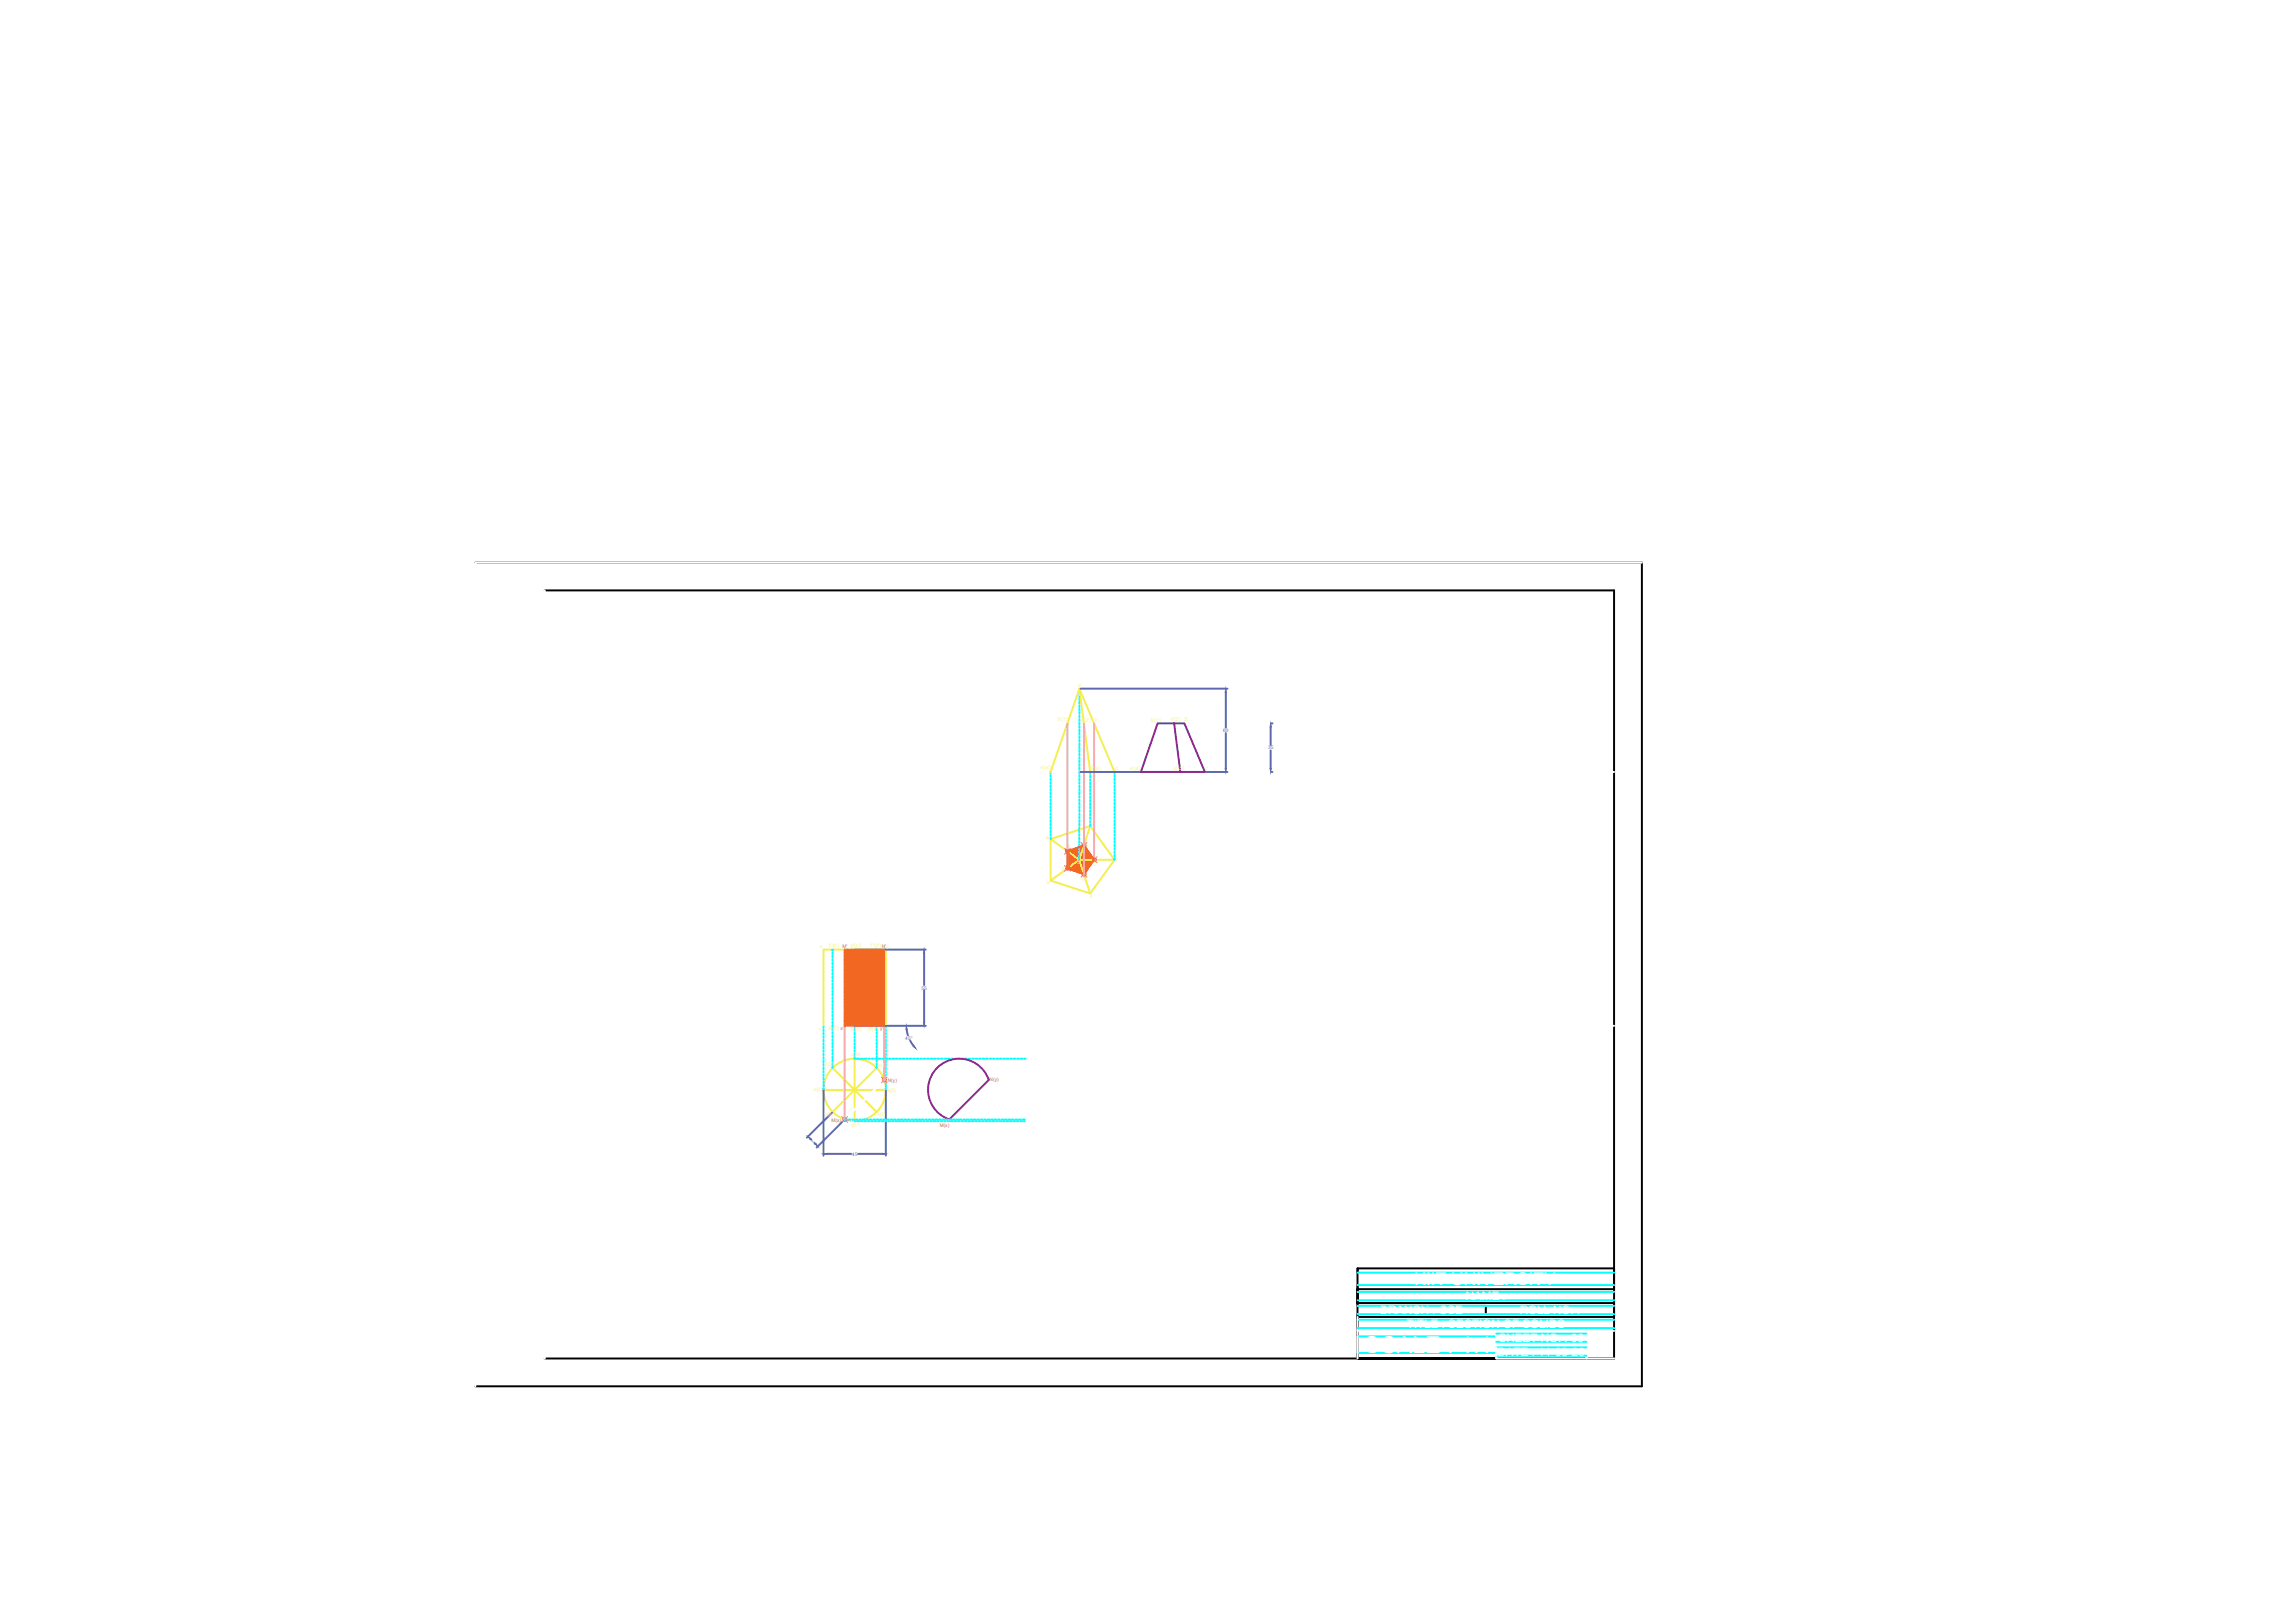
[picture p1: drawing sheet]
<svg xmlns="http://www.w3.org/2000/svg" width="297mm" height="210mm" viewBox="0 0 297 210" stroke-linecap="round" stroke-linejoin="round" font-family="sans-serif">
<defs><g id="words">
<text font-size="3" fill="#fff" x="176.5" y="175.1">SCALE : 1:1</text>
<text font-size="2.3" fill="#fff" x="183" y="166.3">KIIT UNIVERSITY</text>
<g font-size="1.5" fill="#fff">
<text x="178.6" y="170.1">BRANCH : CSE</text>
<text x="182" y="171.9">TITLE : SECTION OF SOLIDS</text>
<text x="189.6" y="168.3">NAME :</text>
<text x="193.9" y="173.7">SHEET NO. : 06</text>
<text x="196.6" y="170.1">ROLL NO. :</text>
<text x="193.7" y="175.4">DATE : 11-03-26</text>
</g>
<g font-size=".6" fill="#f7f281">
<text x="139.4" y="88.9">o'</text>
<text x="136.8" y="93.3">5'(1')</text>
<text x="139.7" y="93.4">4'(2')</text>
<text x="141.6" y="93.5">3'</text>
<text x="148.9" y="93.4">5'(1')</text>
<text x="151.4" y="93.3">4'(2') 3'</text>
<text x="134.6" y="99.6">e'(a')</text>
<text x="141.1" y="99.6">d'(b')</text>
<text x="144.3" y="99.6">c'</text>
<text x="146.2" y="99.6">e'(a')</text>
<text x="151.9" y="99.6">d'(b')</text>
<text x="155.9" y="99.7">c'</text>
<text x="141" y="106.6">b</text>
<text x="135.3" y="108.6">a</text>
<text x="137.4" y="112.6">5</text>
<text x="138.2" y="109.7">1</text>
<text x="139.3" y="111.8">o</text>
<text x="139.9" y="114">4</text>
<text x="140.5" y="109.6">2</text>
<text x="141.4" y="112.1">3</text>
<text x="144.3" y="111.4">c</text>
<text x="135.5" y="114.4">e</text>
<text x="141" y="116.2">d</text>
<text x="106.1" y="122.7">a</text>
<text x="107.2" y="122.6">h'(b') M' g'(c')</text>
<text x="112.6" y="122.6">f '(d')N'e'</text>
<text x="105.9" y="133.4">1'</text>
<text x="106.6" y="138">b(2)</text>
<text x="107.2" y="133.3">8'(2') x'</text>
<text x="110" y="133.4">7'(3')</text>
<text x="110.2" y="136.7">c(3)</text>
<text x="112.3" y="133.4">6'(4') y'</text>
<text x="114.8" y="133.4">5'</text>
<text x="105.3" y="141.2">a(1)</text>
<text x="113.6" y="138.1">d(4)</text>
<text x="114.8" y="141.3">e(5)</text>
<text x="106.6" y="144.4">h(8)</text>
<text x="110.2" y="145.7">g(7)</text>
<text x="113.5" y="144.4">f(6)</text>
</g>
<g font-size=".6" fill="#5e67af">
<text x="158.2" y="94.7">60</text>
<text x="164" y="97">35</text>
<text x="119.2" y="128.1">55</text>
<text x="117.1" y="134.6">45°</text>
<text x="110.2" y="149.6">45</text>
</g>
<g font-size=".6" fill="#a86859">
<text x="114.9" y="140">N(y)</text>
<text x="128" y="139.9">N(y)</text>
<text x="107.6" y="145.2">M(x)</text>
<text x="121.6" y="145.8">M(x)</text>
</g>
<text font-size=".4" fill="#5e67af" x="104.9" y="147.7" transform="rotate(45 104.9 147.7)">10</text>
</g></defs>
<!-- layer: 0 -->
<g fill="none" stroke="#000" stroke-width=".25">
<path d="M61.5 72.8h150.9v106.6h-150.9M70.5 76.4h138.3v99.4M70.5 175.8h138.3M175.6 172.3v-1.9h33.2v-1.8h-33.2v-1.8h33.2v-2.7h-33.2v11.7h33.2M175.6 170.1v.7M175.6 164.1v.6M175.6 166.3v.9M175.6 168.3v.7M175.6 171.9v1.1M175.6 175.1v.7M190.8 168.6h-15.2h16.6M192.2 169v1.1"/>
<path d="M193.6 175.8h-18h18"/>
</g>
<g fill="none" stroke="#0ff" stroke-width=".25">
<path d="M135.9 99.9v.2M139.6 99.8v.3M139.6 89.1v.2M139.6 89.5v.2M139.6 89.9v.2M139.6 90.4v.2M139.6 90.8v.2M139.6 91.3v.2M139.6 91.7v.2M139.6 92.2v.2M139.6 92.6v.2M139.6 93.1v.2"/>
<path d="M139.6 93.5v.2M139.6 94v.2M139.6 94.4v.2M139.6 94.8v.3M139.6 95.3v.2M139.6 95.8v.2M139.6 96.2v.2M139.6 96.6v.3M139.6 97.1v.2M139.6 97.6v.2M139.6 98v.2M139.6 98.4v.3"/>
<path d="M139.6 98.9v.2M139.6 99.3v.3M141 99.9v.3M144.2 99.9v.2M135.9 100.3v.2M135.9 100.8v.2M135.9 101.2v.2M135.9 101.7v.2M135.9 102.1v.2M135.9 102.5v.3M135.9 103v.2M135.9 103.5v.2"/>
<path d="M135.9 103.9v.2M135.9 104.3v.3M135.9 104.8v.2M135.9 105.3v.2M135.9 105.7v.2M135.9 106.1v.3M135.9 106.6v.2M135.9 107v.3M135.9 107.5v.2M135.9 107.9v.3M135.9 108.4v.2M139.6 107.5v.2"/>
<path d="M139.6 107.9v.3M139.6 108.4v.2M139.6 108.8v.3M139.6 109.3v.2M139.6 109.7v.3M139.6 110.2v.2M139.6 110.6v.3M139.6 111.1v.2M139.6 107v.3M139.6 100.3v.2M139.6 100.8v.2M139.6 101.2v.2"/>
<path d="M139.6 101.7v.2M139.6 102.1v.2M139.6 102.5v.3M139.6 103v.2M139.6 103.5v.2M139.6 103.9v.2M139.6 104.3v.3M139.6 104.8v.2M139.6 105.3v.2M139.6 105.7v.2M139.6 106.1v.3M139.6 106.6v.2"/>
<path d="M141 100.4v.2M141 100.8v.2M141 101.3v.2M141 101.7v.3M141 102.2v.2M141 102.6v.2M141 103.1v.2M141 103.5v.3M141 104v.2M141 104.4v.2M141 104.9v.2M141 105.3v.2"/>
<path d="M141 105.8v.2M141 106.2v.2M141 106.7v.2M144.2 100.3v.2M144.2 100.8v.2M144.2 101.2v.2M144.2 101.7v.2M144.2 102.1v.2M144.2 102.5v.3M144.2 103v.2M144.2 103.5v.2M144.2 103.9v.2"/>
<path d="M144.2 104.3v.3M144.2 104.8v.2M144.2 105.3v.2M144.2 105.7v.2M144.2 106.1v.3M144.2 106.6v.2M144.2 107v.3M144.2 107.5v.2M144.2 107.9v.3M144.2 108.4v.2M144.2 108.8v.3M144.2 109.3v.2"/>
<path d="M144.2 109.7v.3M144.2 110.2v.2M144.2 110.6v.3M144.2 111.1v.2M106.5 132.8v.2M106.5 133.2v.2M106.5 133.7v.2M106.5 134.1v.2M106.5 134.5v.3M106.5 135v.2M106.5 135.4v.3M106.5 135.9v.2"/>
<path d="M106.5 136.3v.3M106.5 136.8v.2M106.5 137.2v.3M106.5 137.7v.2M106.5 138.1v.3M106.5 138.6v.2M106.5 139v.2M106.5 139.5v.2M106.5 139.9v.3M107.7 122.9v.1M107.7 123.2v.3M107.7 123.7v.2"/>
<path d="M107.7 124.1v.2M107.7 124.6v.2M107.7 125v.3M107.7 125.5v.2M107.7 125.9v.2M107.7 126.4v.2M107.7 126.8v.2M107.7 127.3v.2M107.7 127.7v.2M107.7 128.2v.2M107.7 128.6v.2M107.7 129.1v.2"/>
<path d="M107.7 129.5v.2M107.7 130v.2M107.7 130.4v.2M107.7 130.8v.3M107.7 131.3v.2M107.7 131.8v.2M107.7 132.2v.2M107.7 132.6v.3M107.7 133.1v.2M107.7 133.6v.2M107.7 134v.2M107.7 134.5v.2"/>
<path d="M107.7 134.9v.2M107.7 135.4v.2M107.7 135.8v.2M107.7 136.3v.2M107.7 136.7v.2M107.7 137.2v.2M107.7 137.6v.2M107.7 138.1v.1M110.6 132.6v.4M110.6 122.9v.1M110.6 123.2v.3M110.6 123.7v.2"/>
<path d="M110.6 124.1v.2M110.6 124.6v.2M110.6 125v.3M110.6 125.5v.2M110.6 125.9v.2M110.6 126.4v.2M110.6 126.8v.2M110.6 127.3v.2M110.6 127.7v.2M110.6 128.2v.2M110.6 128.6v.2M110.6 129.1v.2"/>
<path d="M110.6 129.5v.2M110.6 130v.2M110.6 130.4v.2M110.6 130.8v.3M110.6 131.3v.2M110.6 131.8v.2M110.6 132.2v.2M110.6 133.2v.2M110.6 133.7v.2M110.6 134.1v.2M110.6 134.5v.3M110.6 135v.2"/>
<path d="M110.6 135.4v.3M110.6 135.9v.2M110.6 136.3v.3M110.6 136.8v.2h.2M111 137h.2M111.4 137h.2M111.9 137h.2M112.3 137h.2M112.8 137h.2M113.2 137h.2M113.4 122.9v.1M113.4 123.2v.3"/>
<path d="M113.4 123.7v.2M113.4 124.1v.2M113.4 124.6v.2M113.4 125v.3M113.4 125.5v.2M113.4 125.9v.2M113.4 126.4v.2M113.4 126.8v.2M113.4 127.3v.2M113.4 127.7v.2M113.4 128.2v.2M113.4 128.6v.2"/>
<path d="M113.4 129.1v.2M113.4 129.5v.2M113.4 130v.2M113.4 130.4v.2M113.4 130.8v.3M113.4 131.3v.2M113.4 131.8v.2M113.4 132.2v.2M113.4 132.6v.3M113.4 133.1v.2M113.4 133.6v.2M113.4 134v.2"/>
<path d="M113.4 134.5v.2M113.4 134.9v.2M113.4 135.4v.2M113.4 135.8v.2M113.4 136.3v.2M113.4 136.7v.2M113.4 137.2v.2M113.4 137.6v.2M113.4 138.1v.1M113.7 137h.2M114.1 137h.2M114.6 137h.2"/>
<path d="M114.6 132.8v.2M114.6 133.2v.2M114.6 133.7v.2M114.6 134.1v.2M114.6 134.5v.3M114.6 135v.2M114.6 135.4v.3M114.6 135.9v.2M114.6 136.3v.3M114.6 136.8v.2M114.6 137.2v.3M114.6 137.7v.2"/>
<path d="M114.6 138.1v.3M114.6 138.6v.2M114.6 139v.2M114.6 139.5v.2M114.6 139.9v.3M115 137h.2M115.5 137h.2M115.9 137h.2M116.3 137h.3M116.8 137h.2M117.2 137h.3M117.7 137h.2"/>
<path d="M118.1 137h.3M118.6 137h.2M119 137h.3M119.5 137h.2M119.9 137h.3M120.4 137h.2M120.8 137h.3M121.3 137h.2M121.7 137h.2M122.2 137h.2M122.6 137h.3M123.1 137h.2"/>
<path d="M123.5 137h.2M124 137h.2M124.4 137h.3M124.9 137h.2M125.3 137h.2M125.8 137h.2M126.2 137h.2M126.7 137h.2M127.1 137h.2M127.6 137h.2M128 137h.2M128.5 137h.2"/>
<path d="M128.9 137h.2M129.4 137h.2M129.8 137h.2M130.2 137h.3M130.7 137h.2M131.2 137h.2M131.6 137h.2M132 137h.3M132.5 137h.2M106.5 140.4v.2M106.5 140.8v.2M109.3 144.9h.3"/>
<path d="M109.8 144.9h.3M110.3 144.9h.2M110.6 145.1h.1M110.7 144.9h.2M110.9 145.1h.3M111.2 144.9h.2M111.4 145.1h.2M111.6 144.9h.3M111.8 145.1h.2M112.1 144.9h.2M112.3 145.1h.2M112.5 144.9h.2"/>
<path d="M112.7 145.1h.2M113 144.9h.2M113.2 145.1h.2M113.4 144.9h.2M113.6 145.1h.2M113.9 144.9h.2M114.1 145.1h.2M114.3 144.9h.2M114.5 145.1h.2M114.6 140.4v.2M114.6 140.8v.2M114.8 144.9h.2"/>
<path d="M115 145.1h.2M115.2 144.9h.2M115.4 145.1h.2M115.7 144.9h.2M115.9 145.1h.2M116.1 144.9h.2M116.3 145.1h.2M116.6 144.9h.2M116.7 145.1h.3M117 144.9h.2M117.2 145.1h.2M117.5 144.9h.2"/>
<path d="M117.7 145.1h.2M117.9 144.9h.2M118.1 145.1h.2M118.3 144.9h.3M118.5 145.1h.3M118.8 144.9h.2M119 145.1h.2M119.2 144.9h.3M119.5 145.1h.2M119.7 144.9h.2M119.9 145.1h.2M120.1 144.9h.3"/>
<path d="M120.3 145.1h.3M120.6 144.9h.2M120.8 145.1h.2M121 144.9h.3M121.2 145.1h.3M121.5 144.9h.2M121.7 145.1h.2M121.9 144.9h.3M122.1 145.1h.3M122.4 144.9h.2M122.6 145.1h.2M122.8 144.9h.3"/>
<path d="M123 145.1h.3M123.3 144.9h.2M123.5 145.1h.2M123.7 144.9h.3M123.9 145.1h.2M124.2 144.9h.2M124.4 145.1h.2M124.6 144.9h.2M124.8 145.1h.3M125.1 144.9h.2M125.3 145.1h.2M125.5 144.9h.3"/>
<path d="M125.7 145.1h.2M126 144.9h.2M126.2 145.1h.2M126.4 144.9h.2M126.6 145.1h.2M126.9 144.9h.2M127.1 145.1h.2M127.3 144.9h.2M127.5 145.1h.2M127.8 144.9h.2M128 145.1h.2M128.2 144.9h.2"/>
<path d="M128.4 145.1h.2M128.7 144.9h.2M128.9 145.1h.2M129.1 144.9h.2M129.3 145.1h.2M129.6 144.9h.2M129.8 145.1h.2M130 144.9h.2M130.2 145.1h.2M130.5 144.9h.2M130.6 145.1h.3M130.9 144.9h.2"/>
<path d="M131.1 145.1h.2M131.4 144.9h.2M131.6 145.1h.2M131.8 144.9h.2M132 145.1h.2M132.3 144.9h.3M132.4 145.1h.2M175.6 170.1h33.2M175.6 164.7h33.2M175.6 166.3h33.2M175.6 167.2h33.2M175.6 168.3h33.2"/>
<path d="M175.6 169h33.2M175.6 170.8h33.2M175.6 171.9h33.2M175.6 172.9h18M175.6 175.1h18M193.6 172.6h11.6M193.6 173.6h11.6M193.6 175.4h11.6M193.6 174.4h11.6"/>
</g>
<path d="M70.5 76.4v99.4M212.4 72.8h-150.9v106.6M70.5 99.9h138.3M128.2 93.6h40.3M70.5 132.8h138.3M121.4 132.8l-17.3 17.3M175.6 170.4v1.8h33.2M175.6 171.9v3.9M193.6 172.2v3.6h11.6M193.6 172.6v-.4v1.8h11.6M193.6 173.6v2.2M205.2 172.2v3.6h3.6" fill="none" stroke="#fff" stroke-width=".25"/>
<g fill="none" stroke="#f4ee51" stroke-width=".25">
<path d="M135.9 99.9l3.7-10.8 4.6 10.8M139.6 89.1l1.4 10.8M135.9 108.6l5.1-1.7 3.2 4.4-3.2 4.3-5.1-1.6zM135.9 114l3.7-2.7 1.4 4.3M135.9 108.6l3.7 2.7M141 106.9l-1.4 4.4h4.6M106.5 132.8v-9.9h8.1v9.9M110.6 137v4l-2.9-2.8M113.4 138.2l-2.8 2.8h4M106.5 141h4.1l-2.9 2.9M113.4 143.9l-2.8-2.9v4.1"/>
<circle cx="110.6" cy="141" r="4"/>
</g>
<g fill="none" stroke="#f26722" stroke-width=".25">
<path d="M138.1 110.2l2.1-.8 1.3 1.9-1.3 1.8-2.1-.7zM138.2 110.1l-.1 .1M138.4 110l-.3 .4M138.7 110l-.6 .5M138.9 109.9l-.8 .8M139.2 109.8l-1.1 1.1M139.4 109.7l-1.3 1.3M139.6 111.3h.1M139.7 109.6l-1.6 1.6M139.9 109.5l-1.8 1.9M140.2 109.4l-2.1 2.1M140.3 109.5l-2.2 2.2"/>
<path d="M140.3 109.6l-2.2 2.2M140.3 113l-.1 .1M140.4 109.7l-2.3 2.3M140.5 109.8l-2.4 2.4M140.6 109.8l-2.5 2.5M140.6 110l-2.4 2.4M140.7 110l-2.4 2.5M140.7 110.1l-2.3 2.4M140.7 112.4l-.6 .7M140.8 110.2l-2.3 2.3M140.9 110.3l-2.3 2.3M141 110.4l-2.2 2.2"/>
<path d="M141 110.5l-2.1 2.2M141.1 110.6l-2.1 2.1M141.1 111.9l-1.1 1.1M141.1 110.7l-2 2M141.2 110.8l-2 2M141.3 110.9l-2 1.9M141.4 111l-1.9 1.9M141.4 111.1l-1.8 1.8M141.5 111.2l-1.8 1.8M141.5 111.3l-1.7 1.7M109.3 122.9h.1M109.5 122.9l-.2 .2"/>
<path d="M109.7 122.9l-.4 .4M109.8 122.9l-.5 .5M110 122.9l-.7 .7M110.2 122.9l-.9 .9M110.4 122.9l-1.1 1.1M110.5 122.9l-1.2 1.3M110.7 122.9l-1.4 1.4M110.9 122.9l-1.6 1.6M111.1 122.9l-1.8 1.8M111.3 122.9l-2 2M111.4 122.9l-2.1 2.1M111.6 122.9l-2.3 2.3"/>
<path d="M111.8 122.9l-2.5 2.5M112 122.9l-2.7 2.7M112.1 122.9l-2.8 2.9M112.3 122.9l-3 3.1M112.5 122.9l-3.2 3.2M112.7 122.9l-3.4 3.4M112.9 122.9l-3.6 3.6M113.1 122.9l-3.8 3.8M113.2 122.9l-3.9 3.9M113.4 122.9l-4.1 4.1M113.6 122.9l-4.3 4.3M113.8 122.9l-4.5 4.5"/>
<path d="M113.9 122.9l-4.6 4.7M114.1 122.9l-4.8 4.8M114.3 122.9l-5 5M114.4 123l-5.1 5.1M114.4 123.2l-5.1 5.1M114.4 123.4l-5.1 5.1M114.4 123.5l-5.1 5.1M114.4 123.7l-5.1 5.1M114.4 123.9l-5.1 5.1M114.4 124.1l-5.1 5.1M114.4 124.2l-5.1 5.2M114.4 124.4l-5.1 5.1"/>
<path d="M114.4 124.6l-5.1 5.1M114.4 124.8l-5.1 5.1M114.4 125l-5.1 5.1M114.4 125.1l-5.1 5.2M114.4 125.3l-5.1 5.1M114.4 125.5l-5.1 5.1M114.4 125.7l-5.1 5.1M114.4 125.8l-5.1 5.2M114.4 126l-5.1 5.2M114.4 126.2l-5.1 5.1M114.4 126.4l-5.1 5.1M114.4 126.6l-5.1 5.1"/>
<path d="M114.4 126.8l-5.1 5.1M114.4 126.9l-5.1 5.2M114.4 127.1l-5.1 5.1M114.4 127.3l-5.1 5.1M114.4 127.5l-5.1 5.1M114.4 127.6l-5.1 5.2M114.4 127.8l-4.9 5M114.4 128l-4.7 4.8M114.4 128.2l-4.6 4.6M114.4 128.4l-4.4 4.4M114.4 128.6l-4.2 4.2M114.4 128.7l-4 4.1"/>
<path d="M114.4 128.9l-3.9 3.9M114.4 129.1l-3.7 3.7M114.4 129.3l-3.5 3.5M114.4 129.4l-3.3 3.4M114.4 129.6l-3.1 3.2M114.4 129.8l-3 3M114.4 130l-2.8 2.8M114.4 130.2l-2.6 2.6M114.4 130.3l-2.4 2.5M114.4 130.5l-2.3 2.3M114.4 130.7l-2.1 2.1M114.4 130.9l-1.9 1.9"/>
<path d="M114.4 131.1l-1.7 1.7M114.4 131.2l-1.5 1.6M114.4 131.4l-1.3 1.4M114.4 131.6l-1.2 1.2M114.4 131.8l-1 1M114.4 132l-.8 .8M114.4 132.1l-.6 .7M114.4 132.3l-.5 .5M114.4 132.5l-.3 .3M114.4 132.7l-.1 .1"/>
</g>
<path d="M138.1 93.6v18.8M140.2 93.6v19.5M141.5 93.6v17.7M109.3 122.9v22M114.4 122.9v16.9" fill="none" stroke="#f7abae" stroke-width=".25"/>
<g fill="none" stroke="#f27172" stroke-width=".13">
<path d="M137.7 109.8l.8 .7M137.7 112l.8 .7M138.5 109.8l-.8 .7M138.5 112l-.8 .7M139.9 112.7l.7 .8M139.9 109l.7 .8M140.6 112.7l-.7 .8M140.6 109l-.7 .8M141.2 110.9l.7 .7M141.9 110.9l-.7 .7M114 139.4l.8 .7M114.8 139.4l-.8 .7"/>
<path d="M108.9 144.5l.8 .8M109.7 144.5l-.8 .8"/>
<circle cx="138.1" cy="112.4" r=".26"/>
<circle cx="138.1" cy="110.2" r=".26"/>
<circle cx="140.2" cy="109.4" r=".26"/>
<circle cx="140.2" cy="113.1" r=".26"/>
<circle cx="141.6" cy="111.3" r=".26"/>
<circle cx="114.4" cy="139.7" r=".26"/>
<circle cx="109.3" cy="144.9" r=".26"/>
</g>
<g fill="none" stroke="#5e67af" stroke-width=".25">
<path d="M139.8 89.1h19M139.8 99.9h19M158.6 89.6v4.6M158.6 94.9v4.6M164.4 94.1v2.3M164.4 97.1v2.4M164.5 99.9h.1M164.5 93.6h.1M110.7 122.9h9.1M110.7 132.8h9.1M117.3 133.2l.2 .8M117.7 134.7l.5 .6"/>
<path d="M119.6 123.3v4.2M119.6 128.2v4.1M104.8 147.4l.2 .1M105.4 147.9l.1 .1M106.5 141.2v8.4M107 149.3h3.1M107.6 144l-3.2 3.2M108.9 145.2l-3.3 3.3M111 149.3h3.2M114.6 141.2v8.4"/>
</g>
<g fill="#5e67af" stroke="#5e67af" stroke-width=".13">
<path d="M158.6 89.1l.1 .5h-.2z"/>
<path d="M158.5 99.5h.2l-.1 .4z"/>
<path d="M117.2 132.8l.2 .4h-.2z"/>
<path d="M118.2 135.3l.3 .4-.4-.3z"/>
<path d="M119.6 122.9v.4h-.1z"/>
<path d="M119.5 132.3h.1v.5z"/>
<path d="M106.5 149.3h.5v.1z"/>
<path d="M114.2 149.3h.4l-.4 .1z"/>
<path d="M104.5 147.1l.4 .2-.1 .1z"/>
<path d="M105.4 148.1l.1-.1 .3 .4z"/>
<path d="M164.4 93.6l.1 .5h-.2z"/>
<path d="M164.3 99.5h.2l-.1 .4z"/>
</g>
<path d="M149.8 93.6h3.4l2.7 6.3h-8.3zM151.9 93.6l.8 6.3M121.2 138.2a4 4 0 0 1 6.7 1.6l-5.1 5.1a4 4 0 0 1-1.6-6.7z" fill="none" stroke="#93278f" stroke-width=".25"/>
<use href="#words"/>
</svg>
